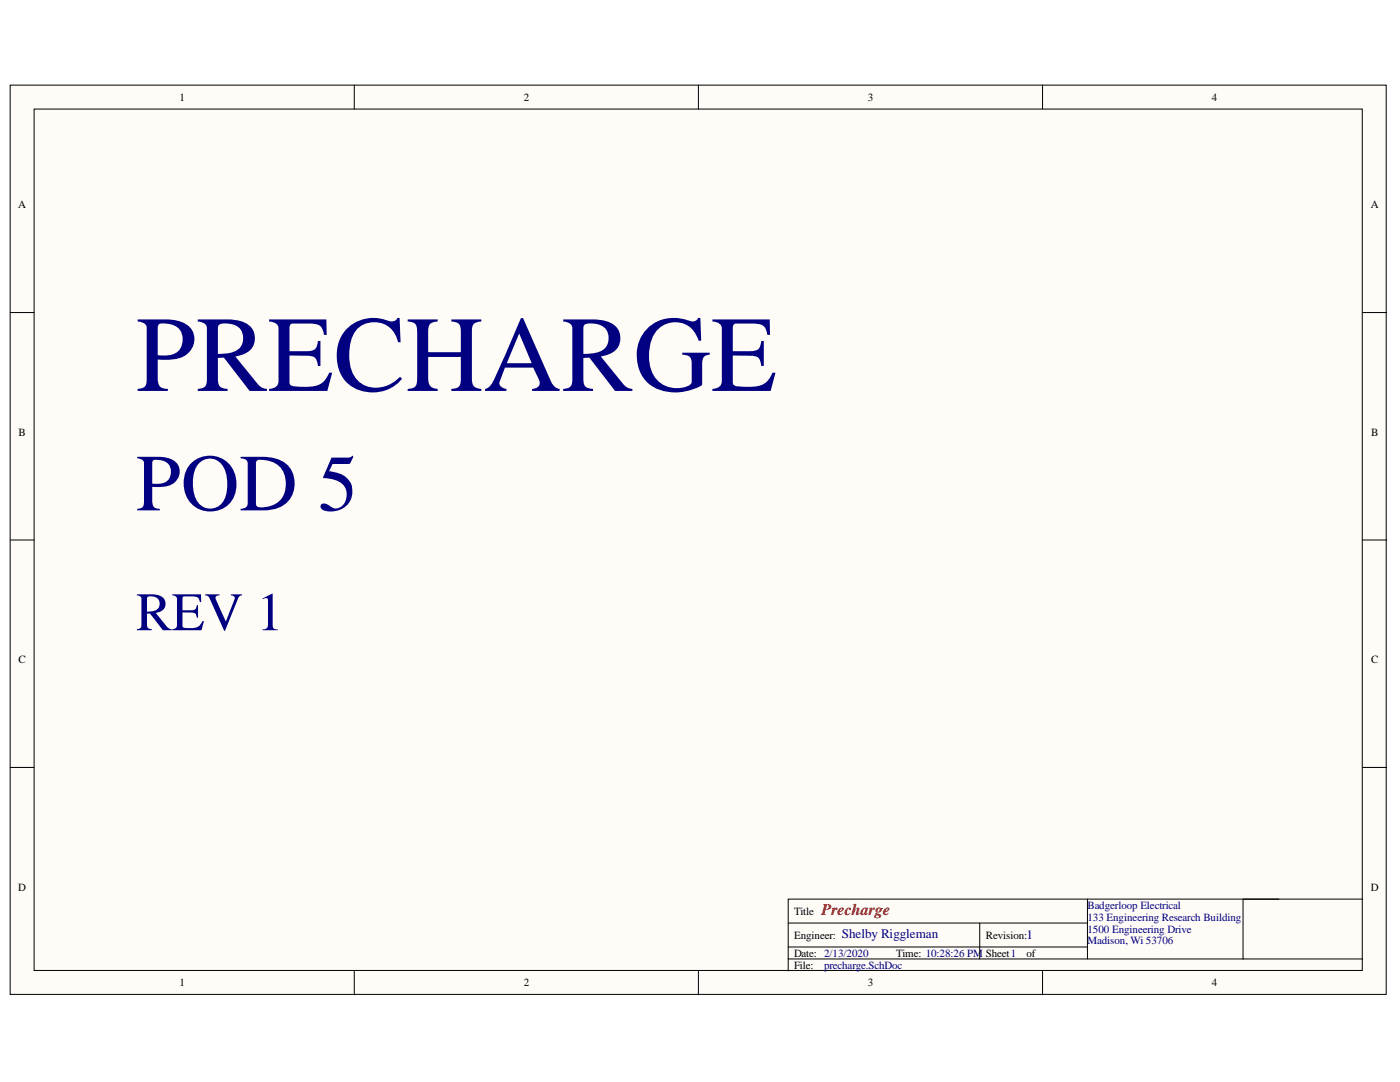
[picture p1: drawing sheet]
<svg xmlns="http://www.w3.org/2000/svg" width="279mm" height="216mm" viewBox="0 0 279 216" stroke-linecap="round" stroke-linejoin="round" font-family="sans-serif">
<defs><g id="words">
<text font-size="21.5" fill="#000080" x="27.1" y="78">PRECHARGE</text>
<text font-size="16.1" fill="#000080" x="27.1" y="101.8">POD 5</text>
<text font-size="10.8" fill="#000080" x="27.1" y="125.8">REV 1</text>
<text font-size="3.2" fill="#800000" x="164" y="182.5">Precharge</text>
<g font-size="2.6" fill="#000080">
<text x="168" y="187.2">Shelby Riggleman</text>
<text x="204.9" y="187.4">1</text>
</g>
<g font-size="2.2">
<text x="35.8" y="20.1">1</text>
<text x="104.5" y="20.1">2</text>
<text x="173.2" y="20.1">3</text>
<text x="241.9" y="20.1">4</text>
<text x="3.6" y="41.6">A</text>
<text x="273.6" y="41.6">A</text>
<text x="3.7" y="87">B</text>
<text x="273.7" y="87">B</text>
<text x="3.7" y="132.3">C</text>
<text x="273.7" y="132.3">C</text>
<text x="3.6" y="177.7">D</text>
<text x="273.6" y="177.7">D</text>
<text x="158.5" y="182.5">Title</text>
<text x="158.5" y="187.3">Engineer:</text>
<text x="158.5" y="190.9">Date: 2/13/2020</text>
<text x="178.8" y="190.9">Time: 10:28:26 PM</text>
<text x="196.7" y="187.3">Revision:</text>
<text x="196.7" y="190.9">Sheet1</text>
<text x="204.9" y="190.9">of</text>
<text x="35.8" y="196.8">1</text>
<text x="104.5" y="196.8">2</text>
<text x="158.5" y="193.3">File:</text>
<text x="173.2" y="196.8">3</text>
<text x="241.9" y="196.8">4</text>
</g>
<g font-size="2.2" fill="#000080">
<text x="217" y="181.4">Badgerloop Electrical</text>
<text x="217" y="183.7">133 Engineering Research Building</text>
<text x="217" y="186.1">1500 Engineering Drive</text>
<text x="217" y="188.5">Madison, Wi 53706</text>
<text x="164.5" y="193.3">precharge.SchDoc</text>
</g>
</g></defs>
<g fill="#fffcf8" stroke="#000" stroke-width=".2">
<path d="M2 17h274.6v181.4h-274.6z"/>
<path d="M6.8 21.8h265.1v171.8h-265.1z"/>
</g>
<g fill="none" stroke="#000" stroke-width=".2">
<path d="M70.7 17v4.8M139.4 17v4.8M208.1 17v4.8M2 62.4h4.8M272 62.4h4.7M2 107.8h4.8M272 107.8h4.7M2 153.1h4.8M272 153.1h4.7M217 179.4v11.9M255.2 179.4h-97.9v14.3M272 179.4h-23.9v11.9"/>
<path d="M70.7 193.7v4.8M139.4 193.7v4.8M157.3 184.2h59.7M157.3 191.3h114.7M157.3 189h59.7M195.5 184.2v7.1M208.1 193.7v4.8"/>
</g>
<use href="#words"/>
</svg>
